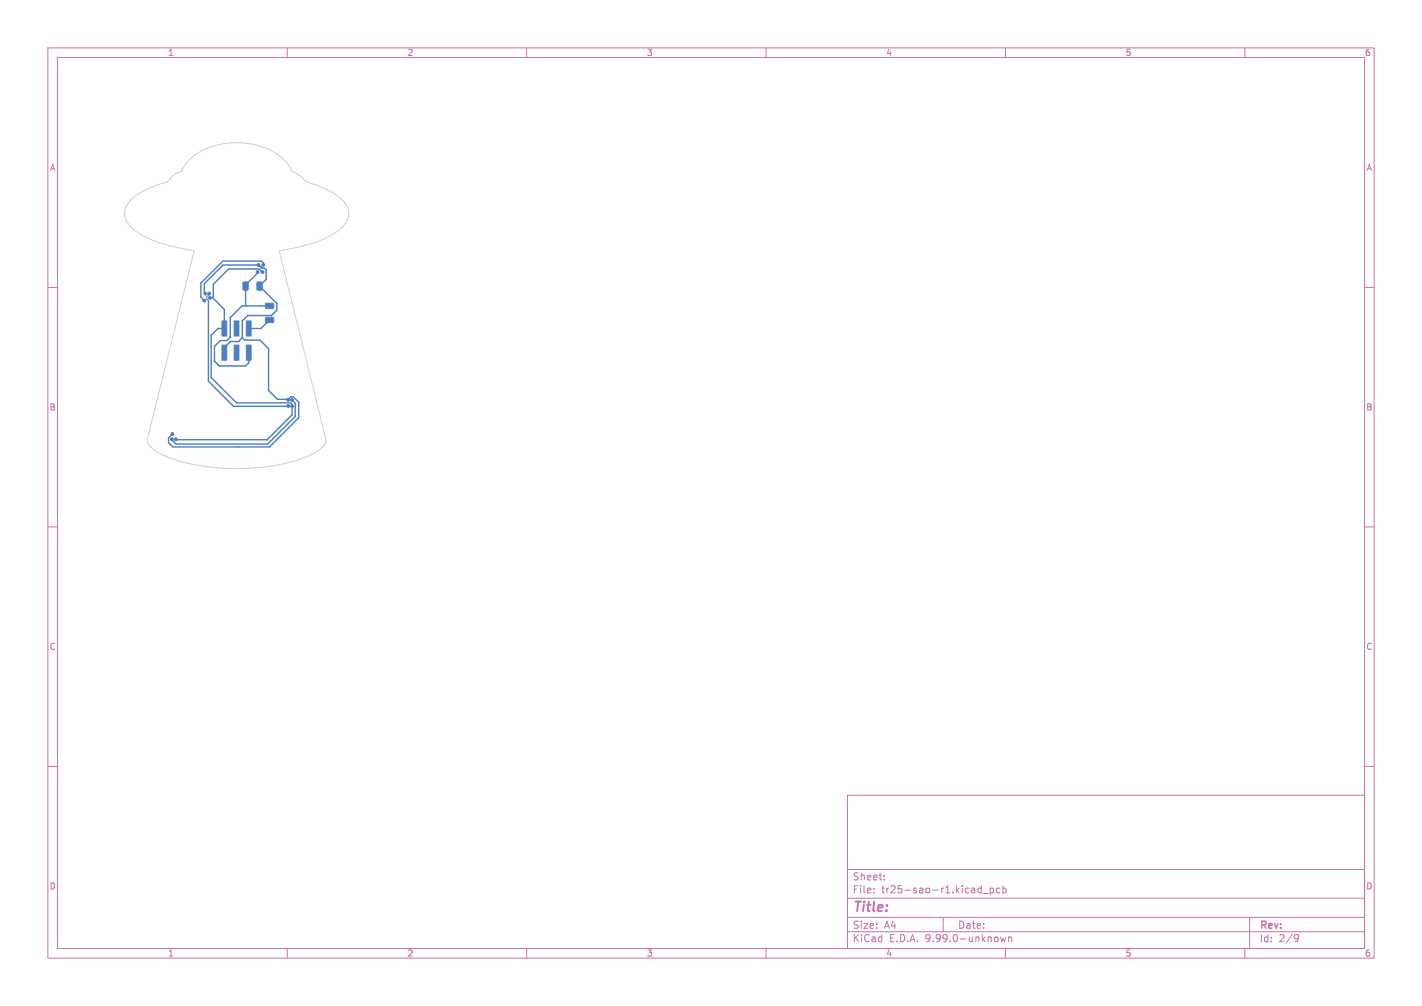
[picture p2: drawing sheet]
<svg xmlns="http://www.w3.org/2000/svg" width="297mm" height="210mm" viewBox="0 0 297 210" stroke-linecap="round" stroke-linejoin="round" font-family="sans-serif">
<defs><g id="words">
<text font-size="2.8" fill="#c872ab" x="178" y="190.9">Title:</text>
<g font-size="2.1" fill="#c872ab">
<text x="178" y="184">Sheet:</text>
<text x="178" y="186.7">File:</text>
<text x="184.1" y="186.7">tr25-sao-r1.kicad_pcb</text>
<text x="178" y="196.9">KiCad</text>
<text x="178" y="194.1">Size:</text>
<text x="184.7" y="194.1">A4</text>
<text x="185.7" y="196.9">E.D.A.</text>
<text x="193.3" y="196.9">9.99.0-unknown</text>
<text x="200" y="194.1">Date:</text>
<text x="263" y="194.3">Rev:</text>
<text x="263" y="196.9">Id:</text>
<text x="267.1" y="196.9">2/9</text>
</g>
<g font-size="1.8" fill="#c872ab">
<text x="35" y="11.9">1</text>
<text x="85" y="11.9">2</text>
<text x="135" y="11.9">3</text>
<text x="185" y="11.9">4</text>
<text x="235" y="11.9">5</text>
<text x="285" y="11.9">6</text>
<text x="10.3" y="35.9">A</text>
<text x="285.4" y="35.9">A</text>
<text x="10.3" y="85.9">B</text>
<text x="285.3" y="85.9">B</text>
<text x="10.3" y="135.9">C</text>
<text x="285.3" y="135.9">C</text>
<text x="10.3" y="185.9">D</text>
<text x="285.3" y="185.9">D</text>
<text x="35" y="199.9">1</text>
<text x="85" y="199.9">2</text>
<text x="135" y="199.9">3</text>
<text x="185" y="199.9">4</text>
<text x="235" y="199.9">5</text>
<text x="285" y="199.9">6</text>
</g>
</g></defs>
<g fill="none" stroke="#c872ab" stroke-width=".21">
<path d="M10 10h277v190h-277zM12 12h273v186h-273zM60 10v2M110 10v2M160 10v2M210 10v2M260 10v2M10 60h2M285 60h2M10 110h2M285 110h2M10 160h2"/>
<path d="M177 166h108v32h-108zM285 160h2M60 198v2M110 198v2M160 198v2M177 194.5h108M177 191.5h108M177 187.5h108M177 181.5h108M182.5 186.3v.1M182.5 185.5v.1M184.7 183.6v.1"/>
<path d="M184.7 182.8v.1M197 191.5v3M204.8 185.4l.2 .1M205 184.9v1.5M205 186.3l-.2 .1M205.3 186.5h1.2M206.8 185.4v1.5M206.8 185.5l.4-.1 .3 .3-.1 .6h-.6M208.8 185.5l-.4-.1-.3 .3 .1 .6h.6M209 195.6l.2 1 .3-.7 .3 .7 .3-1M209.5 185.5l.4-.1 .3 .3-.2 .6h-.5M209.5 184.9v1.5"/>
<path d="M210 198v2M210.7 195.6v1M210.7 195.7l.2-.1 .3 .1 .1 .9M260 198v2M261 191.5v6.5M270.6 195.1l.5 .1a.99 .99 0 0 1-.4 1.4h-.2M271.2 195.7l-.3 .3h-.3"/>
</g>
<g fill="#4d7fc4" stroke="#4d7fc4" stroke-width=".21">
<path d="M55.5 63.4l1.5-.1 .2 .3v.7l-.3 .1h-1.3l-.2-.2z"/>
<path d="M55.5 66.3l1.5-.1 .2 .3v.7l-.3 .2-1.3-.1-.2-.2z"/>
<path d="M53.7 58.9h.8l.3 .1v1.4l-.2 .2h-.7l-.2-.2z"/>
<path d="M50.8 58.9h.8l.2 .1 .1 1.4-.2 .2h-.7l-.3-.2z"/>
<path d="M46.4 67h1v3.2h-1z"/>
<path d="M46.4 72.1h1v3.1h-1z"/>
<path d="M48.9 67h1v3.2h-1z"/>
<path d="M48.9 72.1h1v3.1h-1z"/>
<path d="M51.4 67h1v3.2h-1z"/>
<path d="M51.4 72.1h1v3.1h-1z"/>
<circle cx="42.7" cy="62.7" r=".3"/>
<circle cx="36" cy="90.6" r=".3"/>
<circle cx="35.9" cy="91.7" r=".3"/>
<circle cx="36.7" cy="91.7" r=".3"/>
<circle cx="61" cy="83.5" r=".3"/>
<circle cx="60.2" cy="83.4" r=".3"/>
<circle cx="61" cy="84.8" r=".3"/>
<circle cx="60.2" cy="84.8" r=".3"/>
<circle cx="43.8" cy="62.2" r=".3"/>
<circle cx="42.9" cy="61.3" r=".3"/>
<circle cx="43.7" cy="61.3" r=".3"/>
<circle cx="53.8" cy="56.8" r=".3"/>
<circle cx="54.8" cy="56.8" r=".3"/>
<circle cx="55" cy="55.3" r=".3"/>
<circle cx="54" cy="55.3" r=".3"/>
</g>
<g fill="none" stroke="#4d7fc4" stroke-width=".3">
<path d="M51.3 59.7h.1M53.8 56.8v.2l-2.5 2.5v4.4M54.4 55.6h.1M54.6 55.9h.1M54.8 56.8l-.7-.7h-6.3l-3.3 3.3v2.5l-.1 .2 2.5 2.5v4h-1.4l-1.4 1.4v8.8l5.3 5.3h11.3l.3 .3v2.2l-5.2 5.2-19.1-.1M55 55.3v-.4l-.4-.4h-8l-4.7 4.6v3l.7 .7M42.9 61.3l-.2-.2v-1.9l3.9-3.9h7.4l.7 .7h.5l.4 .4v1.9l-1.4 1.4 3.6 3.6v1.5l-1.1 1.1h-5l-1.1 1.1v3.5M43.5 62.8v16.8l5.3 5.2h11.4M50.6 70.5l.5 .5h3.2l1.8 1.8v8.7l1.8 1.9 2.3 .1 .5-.7h.6l1.1 1.2v3.2l-6.1 6.1h-20.2l-.9-.9v-1l.8-.8M50.6 70.5l-.8 .8h-1.7l-1.2 1.2v1.1M56.3 66.8l-1.8 1.8h-2.6M56.3 63.9h-5.8l-2.4 2.4v4.1l-.7 .7h-1.4l-1.2 1.2v3.1l1 1h5.5l.6-.6v-2.2"/>
<path d="M61 83.5l.7 .7v2.7l-5.8 5.8h-19.1l-.9-1"/>
</g>
<path d="M43.6 61.5h.1M43.7 61.3l-.5 .6v.5l.3 .4M43.8 62.1v.1M43.9 62.1h-.1M43.9 62.1h.5" fill="none" stroke="#4d7fc4" stroke-width=".21"/>
<path d="M27.5 41.6a17.4 17.4 0 0 1 7.5-3.6 5.8 5.8 0 0 1 2.9-2.2 9.8 9.8 0 0 1 6.8-5.3 15 15 0 0 1 14.8 3.1l1.1 1.5a.95 .95 0 0 0 1 .9l1.1 .7 1.2 1.3a15.6 15.6 0 0 1 8.2 4.4 3.6 3.6 0 0 1-.8 5.1 21.1 21.1 0 0 1-9.7 4.2l-3.3 .6 9.8 39.5a3.7 3.7 0 0 1-2.3 2.7 36.1 36.1 0 0 1-17.3 3.3 35 35 0 0 1-15.5-3.3 3.7 3.7 0 0 1-2.2-2.7l9.7-39.5a26.9 26.9 0 0 1-12.6-4.4 3.9 3.9 0 0 1-1.7-4.5l.6-1z" fill="none" stroke="#d0d2cd" stroke-width=".21"/>
<use href="#words"/>
</svg>
